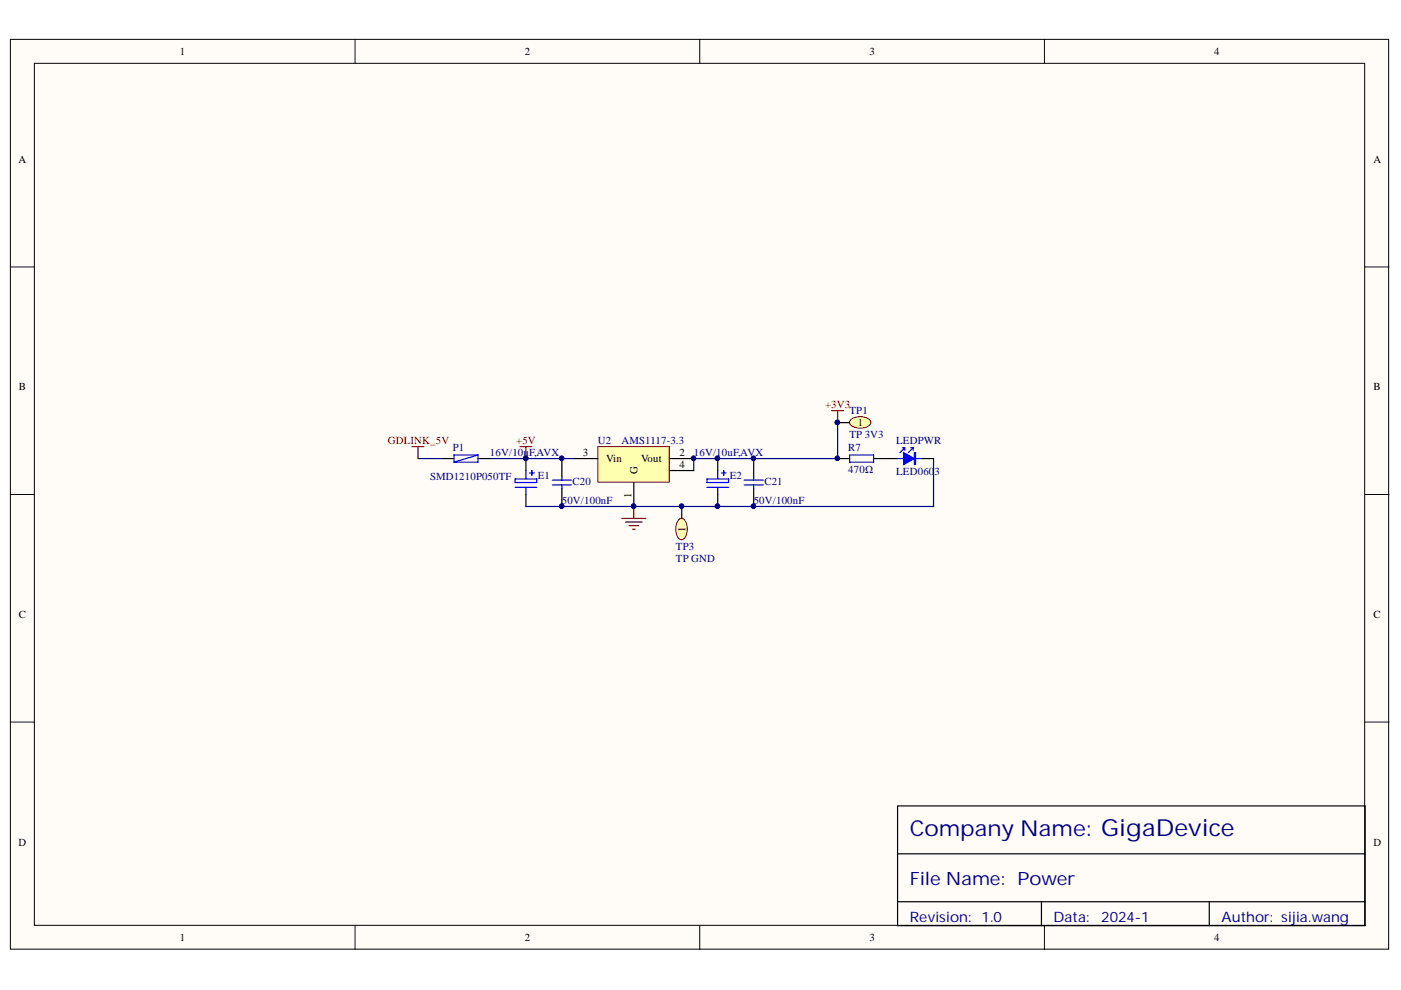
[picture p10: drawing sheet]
<svg xmlns="http://www.w3.org/2000/svg" width="297mm" height="210mm" viewBox="0 0 297 210" stroke-linecap="round" stroke-linejoin="round" font-family="sans-serif">
<defs><g id="words">
<text font-size="4.6" fill="#000080" x="192.9" y="177.3">Company Name: GigaDevice</text>
<text font-size="3.9" fill="#000080" x="192.9" y="187.7">File Name: Power</text>
<g font-size="3" fill="#000080">
<text x="192.9" y="195.4">Revision: 1.0</text>
<text x="223.3" y="195.4">Data:</text>
<text x="233.5" y="195.4">2024-1</text>
<text x="259" y="195.4">Author: sijia.wang</text>
</g>
<g font-size="2.3">
<text x="38.2" y="11.7">1</text>
<text x="111.2" y="11.7">2</text>
<text x="184.3" y="11.7">3</text>
<text x="257.4" y="11.7">4</text>
<text x="3.9" y="34.5">A</text>
<text x="291.2" y="34.5">A</text>
<text x="4" y="82.8">B</text>
<text x="291.2" y="82.8">B</text>
<text x="181.9" y="90.4">1</text>
<text x="123.6" y="96.7">3</text>
<text x="128.5" y="98">Vin</text>
<text x="135.2" y="100.5" transform="rotate(-90 135.2 100.5)">G</text>
<text x="135.9" y="98">Vout</text>
<text x="144.1" y="96.7">2</text>
<text x="144.1" y="99.2">4</text>
<text x="133.9" y="105.5" transform="rotate(-90 133.9 105.5)">1</text>
<text x="145.3" y="112.8" transform="rotate(-90 145.3 112.8)">1</text>
<text x="4" y="131">C</text>
<text x="291.2" y="131">C</text>
<text x="3.9" y="179.3">D</text>
<text x="291.2" y="179.3">D</text>
<text x="38.2" y="199.6">1</text>
<text x="111.2" y="199.6">2</text>
<text x="184.3" y="199.6">3</text>
<text x="257.4" y="199.6">4</text>
</g>
<g font-size="2.3" fill="#800000">
<text x="174.9" y="86.6">+3V3</text>
<text x="82.2" y="94.2">GDLINK_5V</text>
<text x="109.5" y="94.2">+5V</text>
</g>
<g font-size="2.3" fill="#000080">
<text x="180.1" y="87.8">TP1</text>
<text x="96" y="95.7">P1</text>
<text x="126.7" y="94.2">U2</text>
<text x="131.8" y="94.2">AMS1117-3.3</text>
<text x="179.9" y="95.7">R7</text>
<text x="180.1" y="92.9">TP 3V3</text>
<text x="190" y="94.2">LEDPWR</text>
<text x="91.2" y="101.8">SMD1210P050TF</text>
<text x="103.9" y="96.7">16V/10u</text>
<text x="112.2" y="96.7">F,AVX</text>
<text x="114" y="101.5">E1</text>
<text x="147.1" y="96.7">16V/10uF,AVX</text>
<text x="154.7" y="101.5">E2</text>
<text x="179.9" y="100.2">470Ω</text>
<text x="190" y="100.8">LED060</text>
<text x="198.1" y="100.8">3</text>
<text x="119.1" y="106.9">50V/100nF</text>
<text x="121.4" y="102.8">C20</text>
<text x="159.8" y="106.9">50V/100nF</text>
<text x="162.1" y="102.8">C21</text>
<text x="143.3" y="116.6">TP3</text>
<text x="143.3" y="119.1">TP GND</text>
</g>
</g></defs>
<g fill="#fffcf8" stroke="#000" stroke-width=".21">
<path d="M2.2 8.3h292.2v192.9h-292.2z"/>
<path d="M7.3 13.4h282v182.8h-282z"/>
</g>
<path d="M75.3 8.3v5.1M148.4 8.3v5.1M221.4 8.3v5.1M2.2 56.6h5.1M289.4 56.6h5.1M2.2 104.8h5.1M289.4 104.8h5.1M2.2 153.1h5.1M289.4 153.1h5.1M75.3 196.3v5M148.4 196.3v5M221.4 196.3v5" fill="none" stroke="#000" stroke-width=".21"/>
<path d="M190.3 170.9h99.1v25.4h-99.1zM190.3 181h99.1M190.3 191.2h99.1M220.8 191.2v5.1M256.4 191.2v5.1" fill="none" stroke="#000" stroke-width=".25"/>
<path d="M126.8 94.7h15.1v7.5h-15.1z" fill="#ffffb0" stroke="#800000" stroke-width=".21"/>
<g fill="none" stroke="#000" stroke-width=".25">
<path d="M111.5 97.2v2.6M119.1 97.2v3.8M121.7 97.2h5.1M142 97.2h5.1M142 99.8h5.1M152.2 97.2v2.6M159.8 97.2v3.8M187.8 97.2h2.5M195.4 97.2h2.5M111.5 104.8v2.6M119.1 103.6v3.8M134.4 102.3v5.1"/>
<path d="M152.2 104.8v2.6M159.8 103.6v3.8"/>
</g>
<g fill="#000080" stroke="#000080" stroke-width=".21">
<circle cx="134.3" cy="107.3" r=".46"/>
<circle cx="147" cy="97.2" r=".46"/>
<circle cx="111.4" cy="97.2" r=".46"/>
<circle cx="152.1" cy="97.2" r=".46"/>
<circle cx="152.1" cy="107.3" r=".46"/>
<circle cx="119.1" cy="107.3" r=".46"/>
<circle cx="119.1" cy="97.2" r=".46"/>
<circle cx="159.7" cy="107.3" r=".46"/>
<circle cx="159.7" cy="97.2" r=".46"/>
<circle cx="177.5" cy="89.6" r=".46"/>
</g>
<g fill="none" stroke="#00f" stroke-width=".25">
<path d="M111.5 99.8v1.7M112.8 99.8v1M152.2 99.8v1.7M153.4 99.8v1M109.2 101.5h4.6v.8h-4.6zM109.2 103.3h4.6M111.5 103.3v1.5M112.3 100.3h1M117.1 101.8h4.1M117.1 102.8h4.1M119.1 101v.8M119.1 102.8v.8"/>
<path d="M149.9 103.3h4.6M149.9 101.5h4.6v.8h-4.6zM152.2 103.3v1.5M152.9 100.3h1.1M157.8 101.8h4M157.8 102.8h4M159.8 101v.8M159.8 102.8v.8"/>
</g>
<path d="M176.3 87.1h2.6M177.6 87.1v2.5M131.8 109.9h5.1M132.6 110.7h3.6M133.4 111.4h2M134.1 112.2h.5M134.4 107.4v2.5" fill="none" stroke="#800000" stroke-width=".25"/>
<path d="M191.6 96l2.3 1.2-2.3 1.3z" fill="#00f"/>
<path d="M180.1 96.5h5.1v1.5h-5.1zM190.3 97.2h1.3M191.3 94.9h.5M191.6 96l2.3 1.2-2.3 1.3zM191.8 94.9l-1 1.1M191.8 94.9v.6M193.1 94.9h.5M193.6 94.9l-1 1.1M193.6 94.9v.6M193.9 96h.2v2.5h-.2zM194 96v2.5M194.1 97.2h1.3" fill="none" stroke="#00f" stroke-width=".25"/>
<path d="M177.6 97.2h2.5M185.2 97.2h2.6" fill="none" stroke="#000" stroke-width=".25"/>
<g fill="#000080" stroke="#000080" stroke-width=".21">
<circle cx="177.5" cy="97.2" r=".46"/>
<circle cx="159.7" cy="107.3" r=".46"/>
<circle cx="152.1" cy="107.3" r=".46"/>
<circle cx="144.5" cy="107.3" r=".46"/>
<circle cx="134.3" cy="107.3" r=".46"/>
<circle cx="119.1" cy="107.3" r=".46"/>
</g>
<path d="M197.9 97.2v10.2h-86.4" fill="none" stroke="#000080" stroke-width=".25"/>
<path d="M180.4 88.9a3.3 3.3 0 0 1 4.2 .3 1.05 1.05 0 0 1-1.1 1.4 3.2 3.2 0 0 1-3.3-.7l-.1-.3z" fill="#ffffb0" stroke="#800000" stroke-width=".21"/>
<path d="M93.7 97.2h2.6M101.3 97.2h2.6M177.6 89.6h2.5" fill="none" stroke="#000" stroke-width=".25"/>
<g fill="#000080" stroke="#000080" stroke-width=".21">
<circle cx="177.5" cy="89.6" r=".46"/>
<circle cx="147" cy="97.2" r=".46"/>
<circle cx="152.1" cy="97.2" r=".46"/>
<circle cx="159.7" cy="97.2" r=".46"/>
<circle cx="177.5" cy="97.2" r=".46"/>
<circle cx="111.4" cy="97.2" r=".46"/>
<circle cx="119.1" cy="97.2" r=".46"/>
</g>
<path d="M88.6 97.2h5.1M103.9 97.2h17.8M177.6 89.6v7.6h-30.5v2.6" fill="none" stroke="#000080" stroke-width=".25"/>
<path d="M101.3 96.5v1.5h-5M101.3 96.5h-5v1.5M101.3 96.5l-5 1.5" fill="none" stroke="#00f" stroke-width=".25"/>
<path d="M87.4 94.7h2.5M88.6 94.7v2.5M110.2 94.7h2.6M111.5 94.7v2.5" fill="none" stroke="#800000" stroke-width=".25"/>
<path d="M143.9 110.2a.84 .84 0 0 1 .8-.3 .84 .84 0 0 1 .7 .7 3.2 3.2 0 0 1-.6 3.8 1.05 1.05 0 0 1-1.4-1.1 3.5 3.5 0 0 1 .5-3.1z" fill="#ffffb0" stroke="#800000" stroke-width=".21"/>
<path d="M144.5 107.4v2.5" fill="none" stroke="#000" stroke-width=".25"/>
<circle cx="144.5" cy="107.3" r=".46" fill="#000080" stroke="#000080" stroke-width=".21"/>
<use href="#words"/>
</svg>
